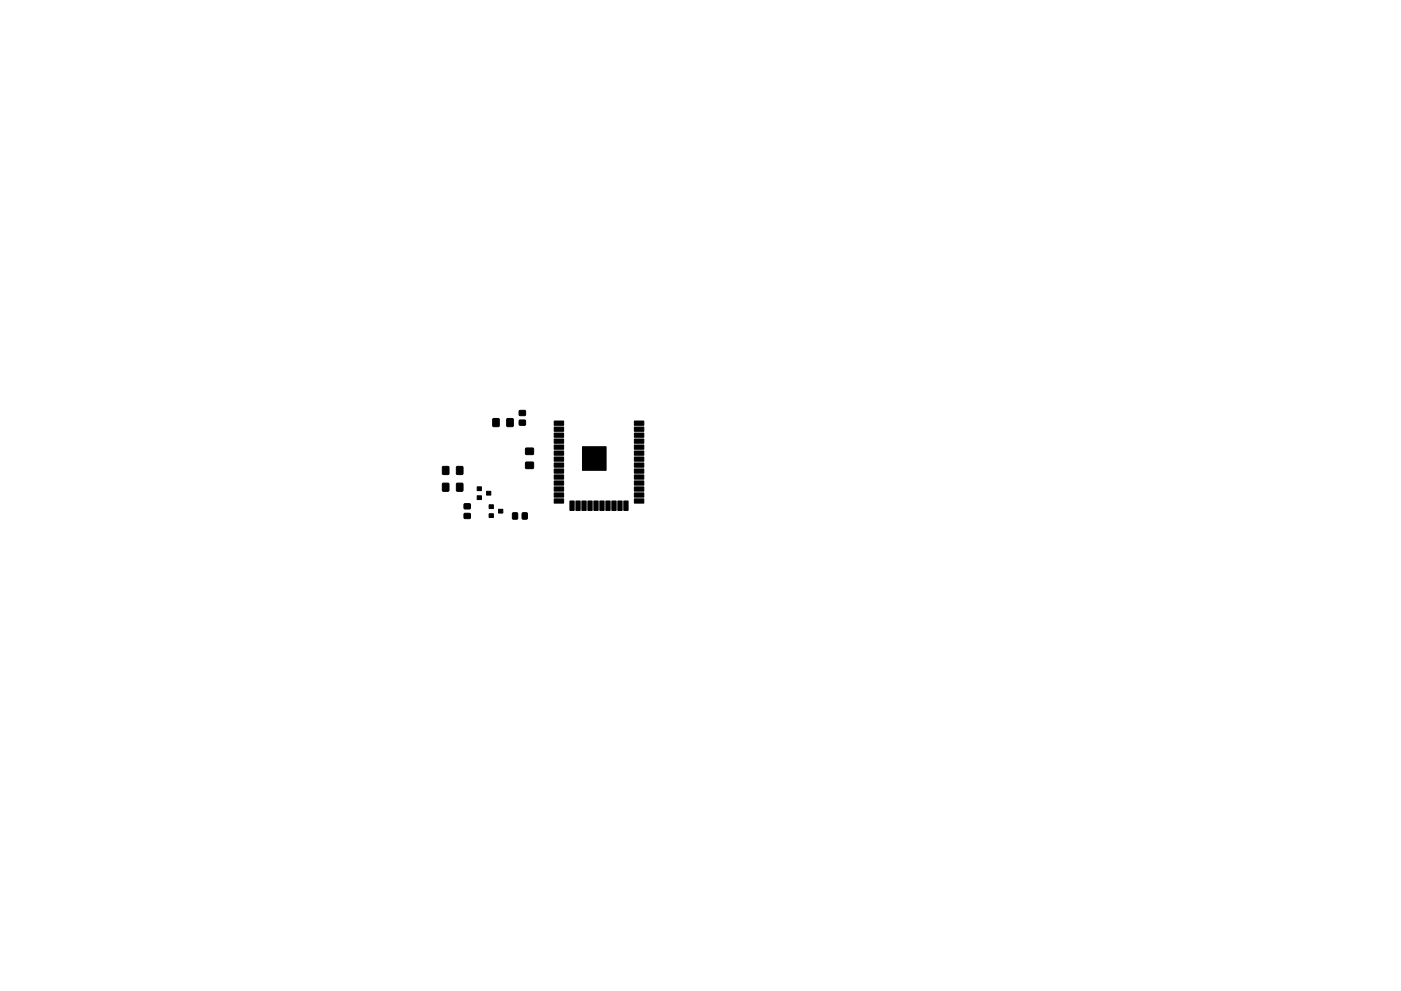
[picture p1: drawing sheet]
<svg xmlns="http://www.w3.org/2000/svg" width="297mm" height="210mm" viewBox="0 0 297 210" stroke-linecap="round" stroke-linejoin="round" font-family="sans-serif">
<g fill="#000" stroke="#000" stroke-width=".21">
<path d="M93.8 99h1.3v1.6h-1.3zM96.8 99h1.3v1.6h-1.3zM104.5 88.9h1.3v1.6l-1.3-.1zM107.5 88.9h1.3v1.6l-1.3-.1zM110.1 87.1h1.3v1h-1.3zM110.1 89.2h1.3v1h-1.3zM111.5 95.1h1.6v1.3h-1.6zM111.5 98.1h1.6v1.2l-1.6 .1zM117.5 89.3h2v.9h-2zM117.5 90.6h2v.9h-2zM117.5 91.9h2v.9h-2zM117.5 93.1h2v.9h-2z"/>
<path d="M117.5 94.4h2v.9h-2zM117.5 95.7h2v.9h-2zM117.5 97h2v.9h-2zM117.5 98.2h2v.9h-2zM123.5 94.8h5v5h-5zM134.5 98.2h2v.9h-2zM134.5 97h2v.9h-2zM134.5 95.7h2v.9h-2zM134.5 94.4h2v.9h-2zM134.5 93.1h2v.9h-2zM134.5 91.9h2v.9h-2zM134.5 90.6h2v.9h-2z"/>
<path d="M134.5 89.3h2v.9h-2zM93.8 102.6h1.3v1.6h-1.3zM96.8 102.6h1.3v1.6h-1.3zM98.4 106.9h1.3v1h-1.2zM98.4 109h1.3v1h-1.2zM101.2 105.2h.9v.8h-.9zM101.2 103.3h.9v.8h-.9zM103.2 104.2h.9v.8h-.9zM103.7 107.1h.9v.8h-.9zM103.7 109h.9v.8h-.9zM105.7 108.1h.9v.8h-.9zM108.7 108.8l1 .1v1.2h-1z"/>
<path d="M110.8 108.8l1 .1-.1 1.2h-1zM117.5 99.5h2v.9h-2zM117.5 100.8h2v.9h-2zM117.5 102h2v.9h-2zM117.5 103.3h2v.9h-2zM117.5 104.6h2v.9h-2zM117.5 105.8h2v.9h-2zM120.8 106.3h.9v2h-.9zM122.1 106.3h.9v2h-.9zM123.4 106.3h.9v2h-.9zM124.6 106.3h.9v2h-.9zM125.9 106.3h.9v2h-.9z"/>
<path d="M127.2 106.3h.9v2h-.9zM128.5 106.3h.9v2h-.9zM129.7 106.3h.9v2h-.9zM131 106.3h.9v2h-.9zM132.3 106.3h.9v2h-.9zM134.5 105.8h2v.9h-2zM134.5 104.6h2v.9h-2zM134.5 103.3h2v.9h-2zM134.5 102h2v.9h-2zM134.5 100.8h2v.9h-2zM134.5 99.5h2v.9h-2z"/>
</g>
</svg>
